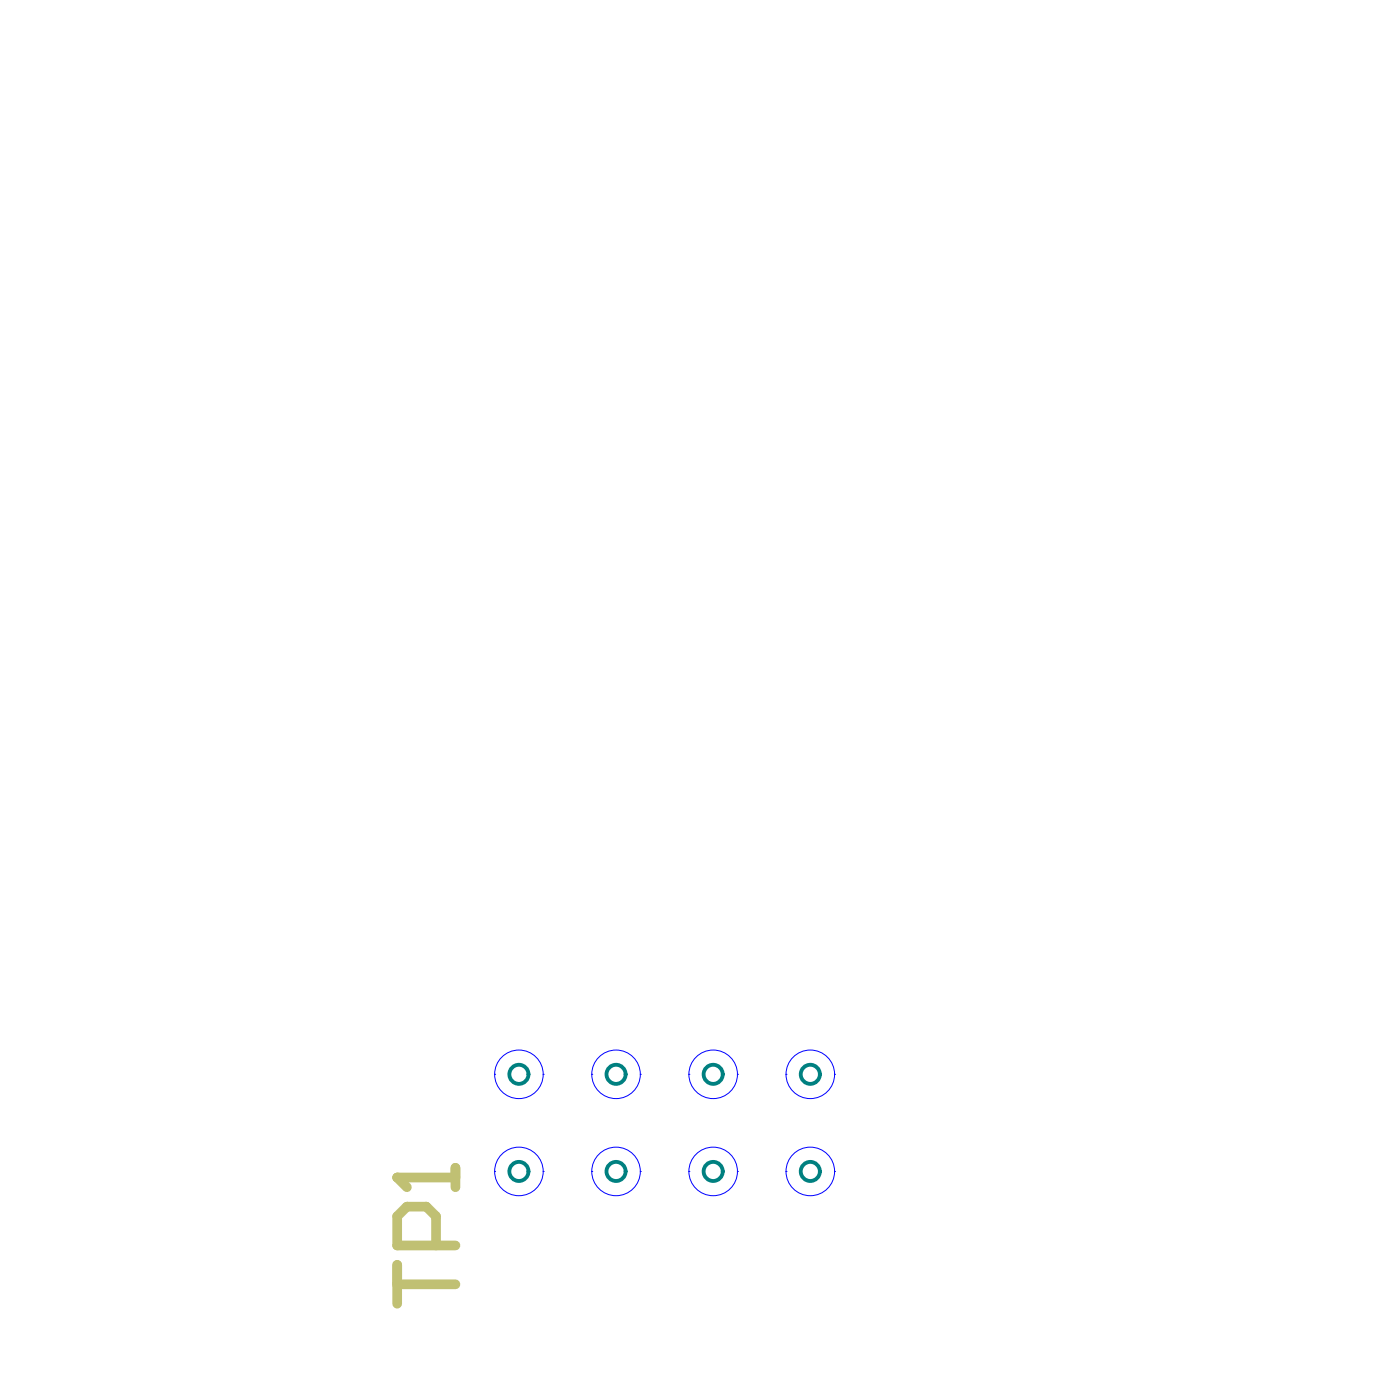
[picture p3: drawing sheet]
<svg xmlns="http://www.w3.org/2000/svg" width="61mm" height="60mm" viewBox="0 0 61 60" stroke-linecap="round" stroke-linejoin="round" font-family="sans-serif">
<path d="M17.2 54.8v1.7M17.2 55.7h2.5M17.2 51h2.5M18.9 54v-1.3l-.4-.4h-.9l-.4 .4v1.3h2.5M19.7 50.6v.9" fill="none" stroke="#c0c073" stroke-width=".42"/>
<circle cx="17.2" cy="51" r=".21" fill="#c0c073"/>
<path d="M17.2 51l.4 .5" fill="none" stroke="#c0c073" stroke-width=".42"/>
<g fill="none" stroke="#00f" stroke-width=".04">
<path d="M21.4 46.6h.1M21.4 46.6a1.05 1.05 0 0 0 1.1 1 1.05 1.05 0 0 0 1-1M21.4 46.6a1.05 1.05 0 0 1 1.1-1.1 1.05 1.05 0 0 1 1 1.1M21.4 50.8h.1M21.4 50.8a1.05 1.05 0 0 0 1.1 1 1.05 1.05 0 0 0 1-1M21.4 50.8a1.05 1.05 0 0 1 1.1-1.1 1.05 1.05 0 0 1 1 1.1M23.5 46.6h.1M23.5 50.8h.1M25.6 46.6h.1M25.6 46.6a1.05 1.05 0 0 0 1.1 1 1.05 1.05 0 0 0 1.1-1M25.6 46.6a1.05 1.05 0 0 1 1.1-1.1 1.05 1.05 0 0 1 1.1 1.1M25.6 50.8h.1"/>
<path d="M25.6 50.8a1.05 1.05 0 0 0 1.1 1 1.05 1.05 0 0 0 1.1-1M25.6 50.8a1.05 1.05 0 0 1 1.1-1.1 1.05 1.05 0 0 1 1.1 1.1M27.8 46.6h.1M27.8 50.8h.1M29.9 46.6h.1M29.9 46.6a1.05 1.05 0 0 0 1 1 1.05 1.05 0 0 0 1.1-1M29.9 46.6a1.05 1.05 0 0 1 1-1.1 1.05 1.05 0 0 1 1.1 1.1M29.9 50.8h.1M29.9 50.8a1.05 1.05 0 0 0 1 1 1.05 1.05 0 0 0 1.1-1M29.9 50.8a1.05 1.05 0 0 1 1-1.1 1.05 1.05 0 0 1 1.1 1.1M32 46.6h.1M32 50.8h.1"/>
<path d="M34.1 46.6h.1M34.1 46.6a1.05 1.05 0 0 0 1 1 1.05 1.05 0 0 0 1.1-1M34.1 46.6a1.05 1.05 0 0 1 1-1.1 1.05 1.05 0 0 1 1.1 1.1M34.1 50.8h.1M34.1 50.8a1.05 1.05 0 0 0 1 1 1.05 1.05 0 0 0 1.1-1M34.1 50.8a1.05 1.05 0 0 1 1-1.1 1.05 1.05 0 0 1 1.1 1.1M36.2 46.6h.1M36.2 50.8h.1"/>
</g>
<g fill="none" stroke="#008080" stroke-width=".17">
<circle cx="22.5" cy="46.6" r=".41"/>
<circle cx="22.5" cy="50.8" r=".41"/>
<circle cx="26.7" cy="46.6" r=".41"/>
<circle cx="26.7" cy="50.8" r=".41"/>
<circle cx="30.9" cy="46.6" r=".41"/>
<circle cx="30.9" cy="50.8" r=".41"/>
<circle cx="35.1" cy="46.6" r=".41"/>
<circle cx="35.1" cy="50.8" r=".41"/>
</g>
</svg>
